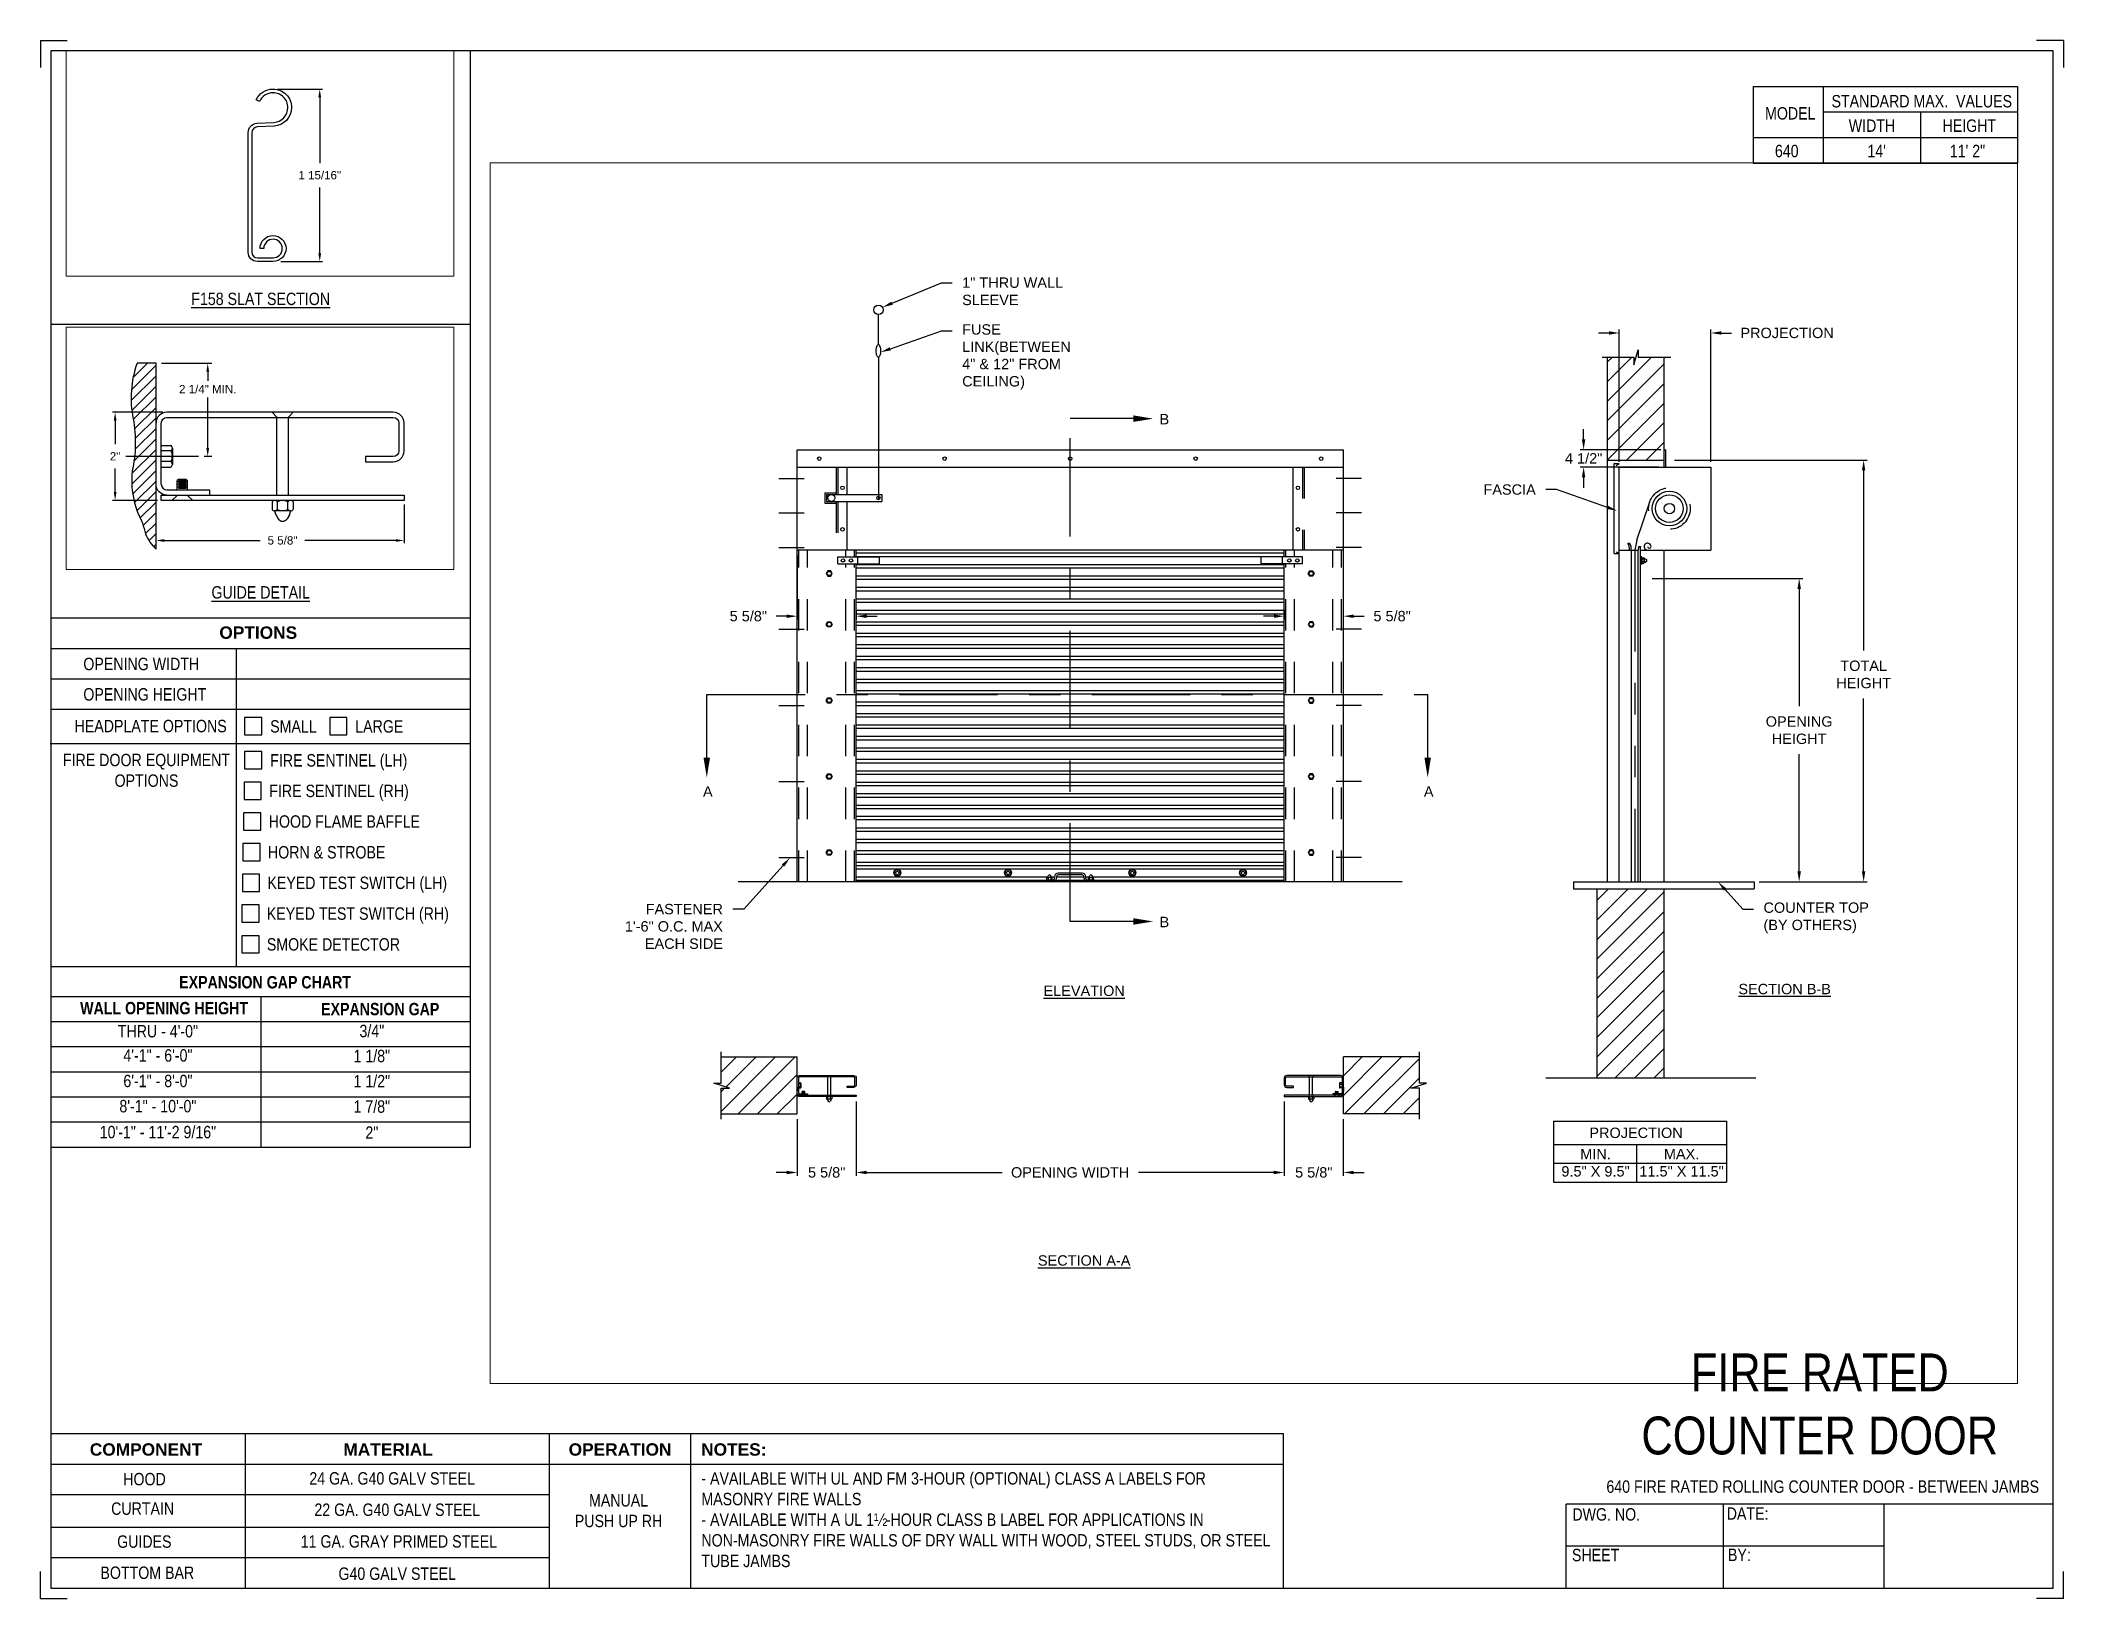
# Paper-space layout '640 PUSH UP RH' of a CAD drawing. Header units: inches. Extents: x 0.1 to 10.9, y 0.1 to 8.4.
# The model-space entities are those that its viewports show. They can reach past a viewport. Long polylines and large blocks are cut down to what shows.
import ezdxf
from ezdxf import colors
from ezdxf.entities.mleader import LeaderData, LeaderLine
from ezdxf.enums import TextEntityAlignment as Align
from ezdxf.math import Vec2, Vec3

# ---------------------------------------------------------------- set-up
doc = ezdxf.new("R2010")
doc.units = ezdxf.units.IN
doc.header["$LTSCALE"] = 0.25
doc.header["$MEASUREMENT"] = 0
for name, pattern in [('CENTER', [2, 1.25, -0.25, 0.25, -0.25]), ('CENTER2', [1.125, 0.75, -0.125, 0.125, -0.125]), ('HIDDEN', [0.375, 0.25, -0.125]), ('HIDDEN2', [0.1875, 0.125, -0.0625]), ('PHANTOM', [2.5, 1.25, -0.25, 0.25, -0.25, 0.25, -0.25])]:
    doc.linetypes.add(name, pattern=pattern)
for name, color, linetype in [('ANNOTATIONS', 1, 'Continuous'), ('DETAILS', 4, 'Continuous'), ('PUSH UP OPERATION LH', 7, 'Continuous'), ('PUSH UP OPERATION RH', 7, 'Continuous'), ('SECTION CUTS', 6, 'CENTER'), ('TITLE BLOCK', 7, 'Continuous')]:
    doc.layers.add(name, color=color, linetype=linetype)
doc.styles.add('ARIAL', font='arial.ttf', dxfattribs={"height": 0.09375})
doc.styles.add('CADdetails-DIMENSIONS', font='ARIALN.TTF', dxfattribs={"height": 2.38})
doc.styles.get("Standard").update_dxf_attribs({"font": 'romans.shx'})
doc.dimstyles.new('STANDARD$0', dxfattribs={"dimtxt": 0.09375, "dimasz": 0.09375, "dimexe": 0.03125, "dimexo": 0.046875, "dimgap": 0.09, "dimtad": 0, "dimtih": 1, "dimtoh": 1, "dimdec": 4, "dimzin": 0, "dimdsep": 46, "dimtxsty": 'ARIAL', "dimcen": 0.09, "dimadec": 0, "dimazin": 0, "dimtfac": 1, "dimtdec": 4, "dimtofl": 0, "dimtmove": 0, "dimatfit": 1, "dimfxl": 1, "dimtolj": 1, "dimtzin": 0, "dimarcsym": 0})
pattern_1 = [(45, (46.65864, 1.40923), (-0.08838835, 0.08838835), [])]

psp = doc.layouts.new('640 PUSH UP RH')

# ---------------------------------------------------------------- texts
at = {"layer": 'TITLE BLOCK', "style": 'CADdetails-DIMENSIONS'}
for s, height, p in [('THRU - 4\'-0"', 0.06641, (0.697, 3.059)), ('3/4"', 0.0664, (1.844, 3.06)), ('4\'-1" - 6\'-0"', 0.06641, (0.697, 2.929)), ('1 1/8"', 0.0664, (1.844, 2.926)), ('6\'-1" - 8\'-0"', 0.06641, (0.697, 2.792)), ('1 1/2"', 0.0664, (1.844, 2.791)), ('8\'-1" - 10\'-0"', 0.06641, (0.697, 2.657)), ('1 7/8"', 0.0664, (1.844, 2.655)), ('10\'-1" - 11\'-2 9/16"', 0.06641, (0.697, 2.518)), ('2"', 0.0664, (1.844, 2.515))]:
    psp.add_text(s, height=height, dxfattribs=at).set_placement(p, align=Align.BOTTOM_CENTER)
at = {"layer": 'TITLE BLOCK', "attachment_point": 2, "style": 'CADdetails-DIMENSIONS'}
for s, width, insert, char_height in [('MODEL', 0.28815, (9.45, 8.068), 0.0664), ('STANDARD MAX.  VALUES', 1.75949, (10.155, 8.133), 0.06641), ('WIDTH', 0.42908, (9.888, 8.002), 0.0664), ('HEIGHT', 0.42908, (10.41, 8.002), 0.0664), ('\\pxqc;640', 0.29952, (9.431, 7.866), 0.0664)]:
    psp.add_mtext_dynamic_manual_height_columns(s, width=width, gutter_width=1.363, heights=[0], dxfattribs=dict(at, insert=insert, char_height=char_height))
at = {"layer": 'TITLE BLOCK', "style": 'CADdetails-DIMENSIONS'}
for s, insert, char_height, width, attachment_point in [("14'", (9.913, 7.866), 0.0664, 1.75949, 2), ('11\' 2"', (10.4, 7.866), 0.0664, 1.75949, 2), ('{\\LF158 SLAT SECTION }', (1.248, 7.073), 0.06641, 1.75949, 2), ('{\\LGUIDE DETAIL}', (1.248, 5.499), 0.06641, 1.75949, 2), ('{\\fArial|b1|i0|c0|p34;OPTIONS}', (1.235, 5.283), 0.06641, 1.75949, 2), ('OPENING WIDTH', (0.297, 5.115), 0.06641, 1.30693, 1), ('OPENING HEIGHT', (0.297, 4.952), 0.06641, 1.30693, 1), ('HEADPLATE OPTIONS', (0.25, 4.782), 0.06641, 0.86513, 1), ('SMALL', (1.299, 4.78), 0.0664, 1.23928, 1), ('LARGE', (1.755, 4.78), 0.0664, 1.23928, 1), ('\\pxqc;FIRE DOOR EQUIPMENT\\POPTIONS', (-0.13, 4.6), 0.06641, 1.53133, 1), ('FIRE SENTINEL (LH)', (1.299, 4.598), 0.06641, 1.23928, 1), ('FIRE SENTINEL (RH)', (1.294, 4.434), 0.06641, 1.53035, 1), ('HOOD FLAME BAFFLE', (1.291, 4.27), 0.06641, 1.53035, 1), ('HORN & STROBE', (1.287, 4.105), 0.06641, 1.53035, 1), ('KEYED TEST SWITCH (LH)', (1.284, 3.941), 0.06641, 1.53035, 1), ('KEYED TEST SWITCH (RH)', (1.281, 3.776), 0.06641, 1.53035, 1), ('SMOKE DETECTOR', (1.281, 3.611), 0.06641, 1.53035, 1), ('{\\fArial Narrow|b1|i0|c0|p34;EXPANSION GAP CHART}', (0.811, 3.408), 0.06641, 1.0415, 1), ('{\\fArial Narrow|b1|i0|c0|p34;WALL OPENING HEIGHT}', (0.73, 3.269), 0.06641, 1.02708, 2), ('{\\fArial Narrow|b1|i0|c0|p34;EXPANSION GAP}', (1.572, 3.264), 0.06641, 0.62878, 1), ('\\A1;\\pxqc;FIRE RATED \\PCOUNTER DOOR', (11.368, 1.384), 0.20312, 3.51998, 3), ('{\\fArial|b1|i0|c0|p34;COMPONENT}', (0.633, 0.902), 0.06641, 1.75949, 2), ('{\\fArial|b1|i0|c0|p34;MATERIAL}', (1.931, 0.902), 0.06641, 1.75949, 2), ('{\\fArial|b1|i0|c0|p34;OPERATION}', (3.175, 0.902), 0.06641, 1.75949, 2), ('{\\fArial|b1|i0|c0|p34;NOTES:}', (3.785, 0.902), 0.06641, 1.75949, 2), ('HOOD', (0.625, 0.743), 0.0664, 1.75949, 2), ('24 GA. G40 GALV STEEL', (1.953, 0.747), 0.06641, 1.75949, 2), ('\\pxql,t2;- AVAILABLE WITH UL AND FM 3-HOUR (OPTIONAL) CLASS A LABELS FOR MASONRY FIRE WALLS\\P- AVAILABLE WITH A UL 1½-HOUR CLASS B LABEL FOR APPLICATIONS IN NON-MASONRY FIRE WALLS OF DRY WALL WITH WOOD, STEEL STUDS, OR STEEL TUBE JAMBS', (5.141, 0.747), 0.066406, 3.0597, 2), ('640 FIRE RATED ROLLING COUNTER DOOR - BETWEEN JAMBS', (9.624, 0.703), 0.06641, 2.79915, 2), ('CURTAIN', (0.615, 0.585), 0.0664, 1.75949, 2), ('22 GA. G40 GALV STEEL', (1.98, 0.579), 0.06641, 1.75949, 2), ('\\pxqc;\\PMANUAL PUSH UP RH', (3.167, 0.74), 0.06641, 0.5006, 2), ('DWG. NO.', (8.463, 0.554), 0.0664, 1.75949, 2), ('DATE:', (9.221, 0.558), 0.0664, 1.75949, 2), ('GUIDES', (0.624, 0.408), 0.0664, 1.75949, 2), ('11 GA. GRAY PRIMED STEEL', (1.989, 0.409), 0.06641, 1.75949, 2), ('SHEET', (8.406, 0.336), 0.0664, 1.75949, 2), ('BY:', (9.177, 0.337), 0.0664, 1.75949, 2), ('BOTTOM BAR', (0.64, 0.241), 0.0664, 1.75949, 2), ('G40 GALV STEEL', (1.98, 0.236), 0.06641, 1.75949, 2)]:
    psp.add_mtext(s, dxfattribs=dict(at, insert=insert, char_height=char_height, width=width, attachment_point=attachment_point))

msp = doc.modelspace()

# ---------------------------------------------------------------- texts
at = {"layer": 'ANNOTATIONS', "char_height": 0.09375, "attachment_point": 2, "style": 'ARIAL'}
for s, insert, width in [('{\\LELEVATION}', (204.21863, 257.94019), 3.0834986), ('{\\LSECTION B-B}', (210.55004, 257.95615), 1.3823677), ('{\\LSECTION A-A}', (204.21863, 255.50236), 1.3823677)]:
    msp.add_mtext(s, dxfattribs=dict(at, insert=insert, width=width))
for s, width, insert in [('PROJECTION ', 1.7594917, (209.20674, 256.65624)), ('MIN.\\P9.5" X 9.5" ', 0.6711642, (208.84071, 256.46425)), ('MAX.\\P11.5" X 11.5"', 0.7869326, (209.61836, 256.46425))]:
    msp.add_mtext_dynamic_manual_height_columns(s, width=width, gutter_width=1.36268, heights=[0], dxfattribs=dict(at, insert=insert))
at = {"layer": 'ANNOTATIONS', "insert": (171.58719, 255.91044), "char_height": 0.09375, "attachment_point": 5, "style": 'ARIAL'}
msp.add_mtext('2 1/4" MIN.', dxfattribs=at)
at = {"layer": 'SECTION CUTS', "style": 'ARIAL'}
for s, p in [('B', (204.90032, 263.014)), ('A', (200.773, 259.64837)), ('A', (207.28895, 259.64837)), ('B', (204.90032, 258.46828))]:
    msp.add_text(s, height=0.09375, dxfattribs=at).set_placement(p)

# ---------------------------------------------------------------- blocks, each defined once
blk = doc.blocks.new('*D5')
at = {"layer": 'ANNOTATIONS', "color": 0, "lineweight": -2, "transparency": 16777216}
for p, q in [((173.814, 254.602), (173.814, 254.163)), ((171.001, 254.141), (171.001, 254.226)), ((171.095, 254.195), (172.182, 254.195)), ((173.72, 254.195), (172.688, 254.195))]:
    blk.add_line(p, q, dxfattribs=at)
at = {"layer": 'ANNOTATIONS', "color": 0, "transparency": 16777216}
for points in [[(171.095, 254.21), (171.095, 254.179), (171.001, 254.195)], [(173.72, 254.21), (173.72, 254.179), (173.814, 254.195)]]:
    blk.add_solid(points, dxfattribs=at)
at = {"layer": 'defpoints', "color": 0, "transparency": 16777216}
for p in [(173.814, 254.649), (173.814, 254.195), (171.001, 254.095)]:
    blk.add_point(p, dxfattribs=at)
at = {"layer": 'ANNOTATIONS', "color": 0, "transparency": 16777216, "insert": (172.435, 254.195), "char_height": 0.0938, "attachment_point": 5, "style": 'ARIAL'}
blk.add_mtext('\\A1;5 5/8"', dxfattribs=at)
blk = doc.blocks.new('*D6')
at = {"layer": 'ANNOTATIONS', "color": 0, "lineweight": -2, "transparency": 16777216}
for p, q in [((171.077, 255.649), (170.506, 255.649)), ((170.537, 255.555), (170.537, 255.286)), ((170.537, 254.743), (170.537, 255.012)), ((171.017, 254.649), (170.506, 254.649))]:
    blk.add_line(p, q, dxfattribs=at)
at = {"layer": 'ANNOTATIONS', "color": 0, "transparency": 16777216}
for points in [[(170.522, 255.555), (170.553, 255.555), (170.537, 255.649)], [(170.522, 254.743), (170.553, 254.743), (170.537, 254.649)]]:
    blk.add_solid(points, dxfattribs=at)
at = {"layer": 'defpoints', "color": 0, "transparency": 16777216}
for p in [(170.537, 255.649), (171.124, 255.649), (171.064, 254.649)]:
    blk.add_point(p, dxfattribs=at)
at = {"layer": 'ANNOTATIONS', "color": 0, "transparency": 16777216, "insert": (170.537, 255.149), "char_height": 0.0938, "attachment_point": 5, "style": 'ARIAL'}
blk.add_mtext('\\A1;2"', dxfattribs=at)
blk = doc.blocks.new('*D25')
at = {"layer": 'ANNOTATIONS', "color": 0, "lineweight": -2, "transparency": 16777216}
for p, q in [((201.624, 261.829), (201.624, 261.249)), ((202.158, 261.338), (202.158, 261.249)), ((201.53, 261.28), (201.436, 261.28)), ((202.252, 261.28), (202.346, 261.28))]:
    blk.add_line(p, q, dxfattribs=at)
at = {"layer": 'ANNOTATIONS', "color": 0, "transparency": 16777216}
for points in [[(201.53, 261.295), (201.53, 261.264), (201.624, 261.28)], [(202.252, 261.295), (202.252, 261.264), (202.158, 261.28)]]:
    blk.add_solid(points, dxfattribs=at)
at = {"layer": 'defpoints', "color": 0, "transparency": 16777216}
for p in [(201.624, 261.876), (202.158, 261.385), (201.624, 261.28)]:
    blk.add_point(p, dxfattribs=at)
at = {"layer": 'ANNOTATIONS', "color": 0, "transparency": 16777216, "insert": (201.183, 261.28), "char_height": 0.0938, "attachment_point": 5, "style": 'ARIAL'}
blk.add_mtext('\\A1;5 5/8"', dxfattribs=at)
blk = doc.blocks.new('*D26')
at = {"layer": 'ANNOTATIONS', "color": 0, "lineweight": -2, "transparency": 16777216}
for p, q in [((206.561, 261.831), (206.561, 261.249)), ((206.026, 261.338), (206.026, 261.249)), ((205.933, 261.28), (205.839, 261.28)), ((206.655, 261.28), (206.749, 261.28))]:
    blk.add_line(p, q, dxfattribs=at)
at = {"layer": 'ANNOTATIONS', "color": 0, "transparency": 16777216}
for points in [[(205.933, 261.295), (205.933, 261.264), (206.026, 261.28)], [(206.655, 261.295), (206.655, 261.264), (206.561, 261.28)]]:
    blk.add_solid(points, dxfattribs=at)
at = {"layer": 'defpoints', "color": 0, "transparency": 16777216}
for p in [(206.561, 261.878), (206.026, 261.385), (206.561, 261.28)]:
    blk.add_point(p, dxfattribs=at)
at = {"layer": 'ANNOTATIONS', "color": 0, "transparency": 16777216, "insert": (207.002, 261.28), "char_height": 0.0938, "attachment_point": 5, "style": 'ARIAL'}
blk.add_mtext('\\A1;5 5/8"', dxfattribs=at)
blk = doc.blocks.new('*D18')
at = {"layer": 'ANNOTATIONS', "color": 0, "lineweight": -2, "transparency": 16777216}
for p, q in [((209.055, 262.675), (209.055, 263.872)), ((209.883, 262.675), (209.883, 263.872)), ((208.961, 263.84), (208.867, 263.84)), ((209.977, 263.84), (210.071, 263.84))]:
    blk.add_line(p, q, dxfattribs=at)
at = {"layer": 'ANNOTATIONS', "color": 0, "transparency": 16777216}
for points in [[(208.961, 263.856), (208.961, 263.825), (209.055, 263.84)], [(209.977, 263.856), (209.977, 263.825), (209.883, 263.84)]]:
    blk.add_solid(points, dxfattribs=at)
at = {"layer": 'defpoints', "color": 0, "transparency": 16777216}
for p in [(209.883, 263.84), (209.055, 262.628), (209.883, 262.628)]:
    blk.add_point(p, dxfattribs=at)
at = {"layer": 'ANNOTATIONS', "color": 0, "transparency": 16777216, "insert": (210.572, 263.84), "char_height": 0.09375, "width": 0.03196, "attachment_point": 5, "style": 'ARIAL'}
blk.add_mtext('\\A1;PROJECTION', dxfattribs=at)
blk = doc.blocks.new('*D19')
at = {"layer": 'ANNOTATIONS', "color": 0, "lineweight": -2, "transparency": 16777216}
for p, q in [((208.733, 262.878), (208.733, 262.972)), ((209.43, 262.784), (208.702, 262.784)), ((209.414, 262.628), (208.702, 262.628)), ((208.733, 262.534), (208.733, 262.44))]:
    blk.add_line(p, q, dxfattribs=at)
at = {"layer": 'ANNOTATIONS', "color": 0, "transparency": 16777216}
for points in [[(208.717, 262.878), (208.748, 262.878), (208.733, 262.784)], [(208.717, 262.534), (208.748, 262.534), (208.733, 262.628)]]:
    blk.add_solid(points, dxfattribs=at)
at = {"layer": 'defpoints', "color": 0, "transparency": 16777216}
for p in [(208.733, 262.784), (209.477, 262.784), (209.461, 262.628)]:
    blk.add_point(p, dxfattribs=at)
at = {"layer": 'ANNOTATIONS', "color": 0, "transparency": 16777216, "insert": (208.733, 262.706), "char_height": 0.0938, "attachment_point": 5, "style": 'ARIAL'}
blk.add_mtext('\\A1;4 1/2"', dxfattribs=at)
blk = doc.blocks.new('*D23')
at = {"layer": 'ANNOTATIONS', "color": 0, "lineweight": -2, "transparency": 16777216}
for p, q in [((202.158, 256.891), (202.158, 256.219)), ((201.624, 256.734), (201.624, 256.219)), ((201.53, 256.251), (201.436, 256.251)), ((202.252, 256.251), (202.346, 256.251))]:
    blk.add_line(p, q, dxfattribs=at)
at = {"layer": 'ANNOTATIONS', "color": 0, "transparency": 16777216}
for points in [[(201.53, 256.266), (201.53, 256.235), (201.624, 256.251)], [(202.252, 256.266), (202.252, 256.235), (202.158, 256.251)]]:
    blk.add_solid(points, dxfattribs=at)
at = {"layer": 'defpoints', "color": 0, "transparency": 16777216}
for p in [(202.158, 256.938), (201.624, 256.78), (202.158, 256.251)]:
    blk.add_point(p, dxfattribs=at)
at = {"layer": 'ANNOTATIONS', "color": 0, "transparency": 16777216, "insert": (201.891, 256.251), "char_height": 0.0938, "attachment_point": 5, "style": 'ARIAL'}
blk.add_mtext('\\A1;5 5/8"', dxfattribs=at)
blk = doc.blocks.new('*D24')
at = {"layer": 'ANNOTATIONS', "color": 0, "lineweight": -2, "transparency": 16777216}
for p, q in [((206.026, 256.891), (206.026, 256.219)), ((206.561, 256.734), (206.561, 256.219)), ((205.933, 256.251), (205.839, 256.251)), ((206.655, 256.251), (206.749, 256.251))]:
    blk.add_line(p, q, dxfattribs=at)
at = {"layer": 'ANNOTATIONS', "color": 0, "transparency": 16777216}
for points in [[(205.933, 256.266), (205.933, 256.235), (206.026, 256.251)], [(206.655, 256.266), (206.655, 256.235), (206.561, 256.251)]]:
    blk.add_solid(points, dxfattribs=at)
at = {"layer": 'defpoints', "color": 0, "transparency": 16777216}
for p in [(206.026, 256.938), (206.561, 256.78), (206.026, 256.251)]:
    blk.add_point(p, dxfattribs=at)
at = {"layer": 'ANNOTATIONS', "color": 0, "transparency": 16777216, "insert": (206.294, 256.251), "char_height": 0.0938, "attachment_point": 5, "style": 'ARIAL'}
blk.add_mtext('\\A1;5 5/8"', dxfattribs=at)
blk = doc.blocks.new('*D21')
at = {"layer": 'ANNOTATIONS', "color": 0, "lineweight": -2, "transparency": 16777216}
for p, q in [((209.352, 261.621), (210.713, 261.621)), ((210.681, 261.527), (210.681, 260.467)), ((210.681, 258.972), (210.681, 260.032)), ((210.32, 258.878), (210.713, 258.878))]:
    blk.add_line(p, q, dxfattribs=at)
at = {"layer": 'ANNOTATIONS', "color": 0, "transparency": 16777216}
for points in [[(210.666, 261.527), (210.697, 261.527), (210.681, 261.621)], [(210.666, 258.972), (210.697, 258.972), (210.681, 258.878)]]:
    blk.add_solid(points, dxfattribs=at)
at = {"layer": 'defpoints', "color": 0, "transparency": 16777216}
for p in [(209.305, 261.621), (210.681, 261.621), (210.274, 258.878)]:
    blk.add_point(p, dxfattribs=at)
at = {"layer": 'ANNOTATIONS', "color": 0, "transparency": 16777216, "insert": (210.681, 260.249), "char_height": 0.09375, "attachment_point": 5, "style": 'ARIAL'}
blk.add_mtext('\\A1;OPENING \\PHEIGHT', dxfattribs=at)
blk = doc.blocks.new('*D22')
at = {"layer": 'ANNOTATIONS', "color": 0, "lineweight": -2, "transparency": 16777216}
for p, q in [((209.555, 262.69), (211.295, 262.69)), ((211.264, 262.597), (211.264, 260.97)), ((211.264, 258.972), (211.264, 260.535)), ((210.32, 258.878), (211.295, 258.878))]:
    blk.add_line(p, q, dxfattribs=at)
at = {"layer": 'ANNOTATIONS', "color": 0, "transparency": 16777216}
for points in [[(211.248, 262.597), (211.279, 262.597), (211.264, 262.69)], [(211.248, 258.972), (211.279, 258.972), (211.264, 258.878)]]:
    blk.add_solid(points, dxfattribs=at)
at = {"layer": 'defpoints', "color": 0, "transparency": 16777216}
for p in [(209.508, 262.69), (210.274, 258.878), (211.264, 258.878)]:
    blk.add_point(p, dxfattribs=at)
at = {"layer": 'ANNOTATIONS', "color": 0, "transparency": 16777216, "insert": (211.264, 260.753), "char_height": 0.0938, "attachment_point": 5, "style": 'ARIAL'}
blk.add_mtext('\\A1;TOTAL\\PHEIGHT', dxfattribs=at)
blk = doc.blocks.new('*D20')
at = {"layer": 'ANNOTATIONS', "color": 0, "lineweight": -2, "transparency": 16777216}
for p, q in [((202.158, 256.844), (202.158, 256.219)), ((206.026, 256.844), (206.026, 256.219)), ((202.252, 256.251), (203.476, 256.251)), ((205.933, 256.251), (204.709, 256.251))]:
    blk.add_line(p, q, dxfattribs=at)
at = {"layer": 'ANNOTATIONS', "color": 0, "transparency": 16777216}
for points in [[(202.252, 256.266), (202.252, 256.235), (202.158, 256.251)], [(205.933, 256.266), (205.933, 256.235), (206.026, 256.251)]]:
    blk.add_solid(points, dxfattribs=at)
at = {"layer": 'defpoints', "color": 0, "transparency": 16777216}
for p in [(202.158, 256.891), (206.026, 256.891), (206.026, 256.251)]:
    blk.add_point(p, dxfattribs=at)
at = {"layer": 'ANNOTATIONS', "color": 0, "transparency": 16777216, "insert": (204.092, 256.251), "char_height": 0.09375, "attachment_point": 5, "style": 'ARIAL'}
blk.add_mtext('\\A1;OPENING WIDTH', dxfattribs=at)
blk = doc.blocks.new('*D75')
at = {"layer": 'ANNOTATIONS', "color": 0, "lineweight": -2, "transparency": 16777216}
for p, q in [((172.374, 259.246), (172.888, 259.246)), ((172.857, 259.152), (172.857, 258.407)), ((172.857, 257.385), (172.857, 258.13)), ((172.417, 257.291), (172.888, 257.291))]:
    blk.add_line(p, q, dxfattribs=at)
at = {"layer": 'ANNOTATIONS', "color": 0, "transparency": 16777216}
for points in [[(172.841, 259.152), (172.873, 259.152), (172.857, 259.246)], [(172.841, 257.385), (172.873, 257.385), (172.857, 257.291)]]:
    blk.add_solid(points, dxfattribs=at)
at = {"layer": 'defpoints', "color": 0, "transparency": 16777216}
for p in [(172.328, 259.246), (172.37, 257.291), (172.857, 257.291)]:
    blk.add_point(p, dxfattribs=at)
at = {"layer": 'ANNOTATIONS', "color": 0, "transparency": 16777216, "insert": (172.857, 258.269), "char_height": 0.09375, "attachment_point": 5, "style": 'ARIAL'}
blk.add_mtext('\\A1;1 15/16"', dxfattribs=at)

# ---------------------------------------------------------------- dimensions: what is measured, and where the dimension line sits
at = {"layer": 'ANNOTATIONS'}
for base, p1, p2, text, picture, middle in [((209.88323, 263.84038), (209.0548, 262.62778), (209.88323, 262.62778), 'PROJECTION', '*D18', (210.57234, 263.84038)), ((173.81356, 254.19458), (171.00106, 254.09458), (173.81356, 254.64918), '5 5/8"', '*D5', (172.43461, 254.19458))]:
    dim = msp.add_linear_dim(base=base, p1=p1, p2=p2, text=text, dimstyle='STANDARD$0', dxfattribs=at)
    dim.commit()
    dim.dimension.update_dxf_attribs({"geometry": picture, "text_midpoint": middle, "dimtype": 160})
for base, p1, p2, angle, text, picture, middle in [((208.73284, 262.78403), (209.46105, 262.62778), (209.47667, 262.78403), 90, '4 1/2"', '*D19', (208.73284, 262.7059)), ((211.26361, 258.87778), (209.50792, 262.69028), (210.27355, 258.87778), 90, 'TOTAL\\PHEIGHT', '*D22', (211.26361, 260.75278)), ((201.62355, 261.27985), (202.1582, 261.38459), (201.62355, 261.87578), 180, '5 5/8"', '*D25', (201.18294, 261.27985)), ((206.56105, 261.27985), (206.02639, 261.38476), (206.56105, 261.87778), 180, '5 5/8"', '*D26', (207.00165, 261.27985)), ((172.85708, 257.29138), (172.32751, 259.24619), (172.36968, 257.29138), 90, '1 15/16"', '*D75', (172.85708, 258.26879)), ((170.53744, 255.64918), (171.06356, 254.64918), (171.12356, 255.64918), 90, '2"', '*D6', (170.53744, 255.14918))]:
    dim = msp.add_linear_dim(base=base, p1=p1, p2=p2, angle=angle, text=text, dimstyle='STANDARD$0', dxfattribs=at)
    dim.commit()
    dim.dimension.update_dxf_attribs({"geometry": picture, "text_midpoint": middle, "dimtype": 160})
dim = msp.add_linear_dim(base=(210.68149, 261.62058), p1=(210.27355, 258.87778), p2=(209.30511, 261.62058), angle=90, text='OPENING \\PHEIGHT', dimstyle='STANDARD$0', dxfattribs=at)
dim.commit()
dim.dimension.update_dxf_attribs({"geometry": '*D21', "text_midpoint": (210.68149, 260.24918)})
for base, p1, p2, text, picture, middle in [((202.1582, 256.25074), (201.62355, 256.78041), (202.1582, 256.9377), '5 5/8"', '*D23', (201.89088, 256.25074)), ((206.02639, 256.25074), (206.56105, 256.78041), (206.02639, 256.9377), '5 5/8"', '*D24', (206.29372, 256.25074)), ((206.02639, 256.25074), (202.1582, 256.89083), (206.02639, 256.89083), 'OPENING WIDTH', '*D20', (204.0923, 256.25074))]:
    dim = msp.add_linear_dim(base=base, p1=p1, p2=p2, text=text, dimstyle='STANDARD$0', dxfattribs=at)
    dim.commit()
    dim.dimension.update_dxf_attribs({"geometry": picture, "text_midpoint": middle})

# ---------------------------------------------------------------- hatches: boundary and pattern name
at = {"layer": 'DETAILS', "linetype": 'Continuous'}
h = msp.add_hatch(dxfattribs=at)
h.set_pattern_fill('ANSI31', color=256, scale=0.675, angle=270, style=0)
h.set_pattern_definition([(225, (188.65138, 248.05802), (-0.05966213, 0.05966213), [])])
h.paths.add_polyline_path([(170.79651, 254.50548, -0.05425301), (170.88297, 254.26996, 0.10706088), (171.00106, 254.09458), (171.00106, 256.20378), (170.78609, 256.20378, 0.13560133), (170.74187, 255.57597, -0.10042856), (170.73069, 254.98348, 0.12093146)])
at = {"layer": 'PUSH UP OPERATION LH'}
h = msp.add_hatch(dxfattribs=at)
h.set_pattern_fill('ANSI31', color=256, style=0)
h.set_pattern_definition([(45, (21.99535, 1.40923), (-0.08838835, 0.08838835), [])])
h.paths.add_polyline_path([(176.96026, 257.29603), (176.27276, 257.29603), (176.27276, 257.05883), (176.20865, 257.05883), (176.35072, 257.01193), (176.27276, 257.01193), (176.27276, 256.78041), (176.96026, 256.78041)])
h.paths.add_polyline_path([(182.58526, 257.01193), (182.50729, 257.01193), (182.64936, 257.05883), (182.58526, 257.05883), (182.58526, 257.29603), (181.89776, 257.29603), (181.89776, 256.78041), (182.58526, 256.78041)])
h.paths.add_polyline_path([(193.23756, 257.2216), (193.93506, 257.2216), (193.93506, 257.4148), (193.23756, 257.4148)], flags=9)
h.paths.add_polyline_path([(202.25173, 264.23509), (202.38596, 264.23509), (202.38596, 264.37571), (202.25173, 264.37571)], flags=9)
h.paths.add_polyline_path([(204.64016, 260.86946), (204.77478, 260.86946), (204.77478, 261.01009), (204.64016, 261.01009)], flags=9)
h.paths.add_polyline_path([(198.12421, 260.86946), (198.25882, 260.86946), (198.25882, 261.01009), (198.12421, 261.01009)], flags=9)
h.paths.add_polyline_path([(202.25173, 259.68936), (202.38596, 259.68936), (202.38596, 259.82999), (202.25173, 259.82999)], flags=9)
h.paths.add_polyline_path([(201.1058, 256.76499), (201.98971, 256.76499), (201.98971, 256.95818), (201.1058, 256.95818)], flags=9)
h.paths.add_polyline_path([(201.1599, 259.20281), (201.94187, 259.20281), (201.94187, 259.396), (201.1599, 259.396)], flags=9)
h.paths.add_polyline_path([(207.44079, 259.21878), (208.32451, 259.21878), (208.32451, 259.41197), (207.44079, 259.41197)], flags=9)
at = {"layer": 'PUSH UP OPERATION RH'}
h = msp.add_hatch(dxfattribs=at)
h.set_pattern_fill('ANSI31', color=256, style=0)
h.set_pattern_definition(pattern_1)
h.paths.add_polyline_path([(201.62355, 257.29603), (200.93605, 257.29603), (200.93605, 257.05883), (200.87194, 257.05883), (201.01401, 257.01193), (200.93605, 257.01193), (200.93605, 256.78041), (201.62355, 256.78041)])
h.paths.add_polyline_path([(207.24855, 257.01193), (207.17058, 257.01193), (207.31265, 257.05883), (207.24855, 257.05883), (207.24855, 257.29603), (206.56105, 257.29603), (206.56105, 256.78041), (207.24855, 256.78041)])
h.paths.add_polyline_path([(217.90085, 257.2216), (218.59835, 257.2216), (218.59835, 257.4148), (217.90085, 257.4148)], flags=9)
h.paths.add_polyline_path([(226.91502, 264.23509), (227.04925, 264.23509), (227.04925, 264.37571), (226.91502, 264.37571)], flags=9)
h.paths.add_polyline_path([(229.30345, 260.86946), (229.43807, 260.86946), (229.43807, 261.01009), (229.30345, 261.01009)], flags=9)
h.paths.add_polyline_path([(222.7875, 260.86946), (222.92211, 260.86946), (222.92211, 261.01009), (222.7875, 261.01009)], flags=9)
h.paths.add_polyline_path([(226.91502, 259.68936), (227.04925, 259.68936), (227.04925, 259.82999), (226.91502, 259.82999)], flags=9)
h.paths.add_polyline_path([(225.76909, 256.76499), (226.653, 256.76499), (226.653, 256.95818), (225.76909, 256.95818)], flags=9)
h.paths.add_polyline_path([(225.82319, 259.20281), (226.60516, 259.20281), (226.60516, 259.396), (225.82319, 259.396)], flags=9)
h.paths.add_polyline_path([(232.10408, 259.21878), (232.9878, 259.21878), (232.9878, 259.41197), (232.10408, 259.41197)], flags=9)
at = {"layer": 'PUSH UP OPERATION RH', "linetype": 'Continuous'}
h = msp.add_hatch(dxfattribs=at)
h.set_pattern_fill('ANSI31', color=256, style=0)
h.set_pattern_definition(pattern_1)
h.paths.add_polyline_path([(209.46105, 263.6223), (209.22455, 263.6223), (209.22455, 263.68696), (209.18614, 263.5536), (209.18614, 263.6223), (208.94542, 263.6223), (208.94542, 262.69028), (209.46105, 262.69028)])
h = msp.add_hatch(dxfattribs=at)
h.set_pattern_fill('ANSI31', color=256, style=0)
h.set_pattern_definition(pattern_1)
h.paths.add_polyline_path([(209.46105, 258.81378), (208.85167, 258.81378), (208.85167, 257.1067), (209.46105, 257.1067)])

# ---------------------------------------------------------------- linework, layer by layer
at = {"layer": 'ANNOTATIONS'}
for p, q in [((202.1582, 256.89083), (202.1582, 256.21949)), ((206.02639, 256.89083), (206.02639, 256.21949)), ((208.46053, 256.71567), (208.46053, 256.1643)), ((208.46053, 256.71567), (210.02564, 256.71567)), ((210.02564, 256.71567), (210.02564, 256.1643)), ((208.46053, 256.5042), (210.02564, 256.5042)), ((209.2109, 256.5042), (209.2109, 256.1643)), ((208.46053, 256.33425), (210.02564, 256.33425)), ((171.58719, 256.11003), (171.58719, 256.00419)), ((208.46053, 256.1643), (210.02564, 256.1643))]:
    msp.add_line(p, q, dxfattribs=at)
at = {"layer": 'ANNOTATIONS', "linetype": 'Continuous'}
for p, q in [((171.06356, 256.20378), (171.63406, 256.20378)), ((171.58719, 255.24293), (171.58719, 255.81669)), ((171.54686, 255.14918), (171.63406, 255.14918))]:
    msp.add_line(p, q, dxfattribs=at)
at = {"layer": 'ANNOTATIONS', "linetype": 'CENTER', "ltscale": 0.8}
msp.add_line((170.65962, 255.14918), (171.48436, 255.14918), dxfattribs=at)
at = {"layer": 'ANNOTATIONS'}
for points in [[(171.57156, 256.11003), (171.60281, 256.11003), (171.58719, 256.20378)], [(202.25195, 256.26636), (202.25195, 256.23511), (202.1582, 256.25074)], [(205.93264, 256.26636), (205.93264, 256.23511), (206.02639, 256.25074)]]:
    msp.add_solid(points, dxfattribs=at)
at = {"layer": 'ANNOTATIONS', "linetype": 'Continuous'}
msp.add_solid([(171.57156, 255.24293), (171.60281, 255.24293), (171.58719, 255.14918)], dxfattribs=at)
at = {"layer": 'DETAILS'}
for p, q in [((172.32674, 259.24619), (172.3275, 259.24619)), ((172.32674, 259.20419), (172.3275, 259.20419)), ((171.00106, 254.09458), (171.00106, 256.20378)), ((172.36952, 254.70918), (172.36952, 255.59215)), ((172.50316, 254.70918), (172.50316, 255.59215)), ((171.25413, 254.88799), (171.23928, 254.87314)), ((171.23928, 254.76918), (171.23928, 254.87314)), ((171.3581, 254.85829), (171.23928, 254.85829)), ((171.3581, 254.82859), (171.23928, 254.82859)), ((171.3581, 254.79888), (171.23928, 254.79888)), ((171.34324, 254.88799), (171.25413, 254.88799)), ((171.34324, 254.87314), (171.25413, 254.87314)), ((171.34324, 254.84344), (171.25413, 254.84344)), ((171.34324, 254.81374), (171.25413, 254.81374)), ((171.34324, 254.78403), (171.25413, 254.78403)), ((171.34324, 254.88799), (171.3581, 254.87314)), ((171.3581, 254.76918), (171.3581, 254.87314)), ((171.6081, 254.76918), (171.6081, 254.70918))]:
    msp.add_line(p, q, dxfattribs=at)
at = {"layer": 'DETAILS', "linetype": 'Continuous'}
for p, q in [((171.00106, 256.20378), (170.78609, 256.20378)), ((171.06106, 255.27236), (171.16914, 255.27236)), ((171.16899, 255.20986), (171.06106, 255.20986)), ((171.18672, 255.24115), (171.18672, 255.05721)), ((171.16899, 255.08851), (171.06106, 255.08851)), ((171.06106, 255.02601), (171.16914, 255.02601)), ((172.31753, 254.6341), (172.31753, 254.54645)), ((172.37694, 254.54659), (172.37694, 254.63276)), ((172.49575, 254.54852), (172.49575, 254.63357)), ((172.55516, 254.63216), (172.55516, 254.55057)), ((172.52613, 254.53041), (172.34309, 254.52993)), ((172.35747, 254.4892), (172.38521, 254.44103)), ((172.51376, 254.48655), (172.48744, 254.44097))]:
    msp.add_line(p, q, dxfattribs=at)
at = {"layer": 'DETAILS', "linetype": 'HIDDEN'}
for p, q in [((172.36952, 255.59215), (172.31753, 255.64918)), ((172.50316, 255.59215), (172.55516, 255.64918)), ((171.23928, 254.70621), (171.17988, 254.64918)), ((171.3581, 254.70621), (171.4175, 254.64918))]:
    msp.add_line(p, q, dxfattribs=at)
at = {"layer": 'DETAILS'}
msp.add_lwpolyline([(172.53751, 259.03619, -0.39895955), (172.3385, 258.82648), (172.14625, 258.81641, 0.39895955), (172.0875, 258.75449), (172.0875, 257.39538, 0.41421356), (172.1495, 257.33338), (172.3275, 257.33338, 2.41421356), (172.2225, 257.43838), (172.1805, 257.43838, -2.41421356), (172.3275, 257.29138), (172.1495, 257.29138, -0.41421356), (172.0455, 257.39538), (172.0455, 258.75449, -0.39895955), (172.14406, 258.85835), (172.3363, 258.86842, 0.39895955), (172.49551, 259.03619, 0.41491795), (172.32711, 259.20419, 0.29455643), (172.17432, 259.10615), (172.174, 259.10546), (172.13579, 259.12288), (172.1361, 259.12357, -0.29428604), (172.32714, 259.24619, -0.41473176)], format="xyb", close=True, dxfattribs=at)
at = {"layer": 'DETAILS', "linetype": 'Continuous'}
msp.add_lwpolyline([(170.78609, 256.20378, 0.13560133), (170.74187, 255.57597, -0.10042856), (170.73069, 254.98348, 0.12093146), (170.79651, 254.50548, -0.05425301), (170.88297, 254.26996, 0.10706088), (171.00106, 254.09458, 12.42229362), (171.00106, 254.09458, 0.16205101)], format="xyb", dxfattribs=at)
at = {"layer": 'DETAILS'}
for points in [[(171.06106, 254.83418), (171.06106, 255.52668, -0.41421356), (171.12356, 255.58918), (173.69106, 255.58918, -0.41421356), (173.75356, 255.52668), (173.75356, 255.20918, -0.41421356), (173.69106, 255.14668), (173.37606, 255.14668), (173.37606, 255.08668), (173.69106, 255.08668, 0.41421356), (173.81356, 255.20918), (173.81356, 255.52668, 0.41421356), (173.69106, 255.64918), (171.12356, 255.64918, 0.41421356), (171.00106, 255.52668)], [(171.12356, 254.70918, -0.41421356), (171.00106, 254.83168)], [(171.06106, 254.83168, 0.41421356), (171.12356, 254.76918), (171.6081, 254.76918)]]:
    msp.add_lwpolyline(points, format="xyb", dxfattribs=at)
msp.add_lwpolyline([(171.06106, 254.70918), (173.81356, 254.70918), (173.81356, 254.64918), (171.06106, 254.64918)], close=True, dxfattribs=at)
at = {"layer": 'DETAILS', "linetype": 'Continuous'}
for centre, radius, start, end in [((171.15024, 255.24115), 0.03648, 300.936092, 58.793169), ((171.07403, 255.14918), 0.11269, 327.424664, 32.575336), ((171.15024, 255.05721), 0.03648, 301.206831, 59.063908), ((172.34678, 254.61328), 0.0359, 32.850833, 144.558993), ((172.34678, 254.56367), 0.03394, 210.490233, 332.691871), ((172.43634, 254.53068), 0.11881, 60, 120), ((172.43634, 254.64949), 0.11881, 240, 300), ((172.52499, 254.61393), 0.03525, 31.141954, 146.052996), ((172.52499, 254.56302), 0.03264, 206.373308, 337.572004), ((172.43634, 254.53068), 0.08911, 180.603848, 207.736938), ((172.43634, 254.47127), 0.05941, 210.599928, 329.335393), ((172.43634, 254.53068), 0.08911, 330.31878, 359.815958)]:
    msp.add_arc(centre, radius, start, end, dxfattribs=at)
at = {"layer": 'DETAILS', "linetype": 'ByBlock'}
msp.add_point((171.00106, 254.64918), dxfattribs=at)
at = {"layer": 'PUSH UP OPERATION RH', "linetype": 'Continuous'}
for p, q in [((202.35897, 263.73546), (202.35897, 264.00622)), ((209.18614, 263.5536), (209.22455, 263.68696)), ((209.22455, 263.68696), (209.22455, 263.6223)), ((202.35897, 263.62096), (202.35897, 262.33318)), ((208.89903, 263.6223), (209.18614, 263.6223)), ((208.94542, 263.6223), (208.94542, 258.87778)), ((209.18614, 263.6223), (209.18614, 263.5536)), ((209.22455, 263.6223), (209.51974, 263.6223)), ((209.46105, 262.62778), (209.46105, 263.6223)), ((201.62355, 258.87778), (201.62355, 262.78403)), ((201.62355, 262.78403), (206.56105, 262.78403)), ((206.56105, 258.87778), (206.56105, 262.78403)), ((209.46105, 262.78403), (209.47667, 262.78403)), ((209.47667, 262.62778), (209.47667, 262.78403)), ((201.62355, 262.62778), (206.56105, 262.62778)), ((202.07617, 262.38005), (202.07617, 262.62778)), ((206.10842, 261.87778), (206.10842, 262.62778)), ((208.94542, 262.69028), (209.46105, 262.69028)), ((209.00821, 261.84653), (209.00821, 262.65903)), ((209.00821, 262.65903), (209.0548, 262.65903)), ((209.02786, 262.64348), (209.0548, 262.65903)), ((209.0548, 258.87778), (209.0548, 262.62778)), ((209.0548, 262.62778), (209.88323, 262.62778)), ((209.88323, 262.62778), (209.88323, 261.87778)), ((201.87367, 262.39568), (201.87367, 262.30193)), ((201.87367, 262.39568), (201.97656, 262.39568)), ((201.87367, 262.30193), (201.97656, 262.30193)), ((201.8893, 262.38005), (202.39022, 262.38005)), ((201.8893, 262.38005), (201.8893, 262.31755)), ((201.8893, 262.31755), (202.39022, 262.31755)), ((202.07617, 261.87778), (202.07617, 262.31755)), ((202.39022, 262.38005), (202.39022, 262.31755)), ((209.21505, 261.96686), (209.33039, 262.31218)), ((206.56105, 261.87778), (201.62355, 261.87778)), ((202.1582, 261.81528), (202.1582, 261.87778)), ((206.02639, 261.81528), (206.02639, 261.87778)), ((209.02786, 261.86208), (209.0548, 261.84653)), ((209.0548, 261.87778), (209.22698, 261.87778)), ((209.13323, 261.94028), (209.14886, 261.94028)), ((209.16448, 258.87778), (209.16448, 261.87778)), ((209.22698, 258.87778), (209.22698, 261.87778)), ((209.23095, 261.90903), (209.24657, 261.90903)), ((209.24261, 261.87778), (209.24261, 258.87778)), ((209.24261, 261.87778), (209.88323, 261.87778)), ((209.46105, 258.87778), (209.46105, 261.87778)), ((201.99219, 261.81528), (202.36719, 261.81528)), ((201.99219, 261.75278), (201.99219, 261.81528)), ((201.99219, 261.75278), (202.36719, 261.75278)), ((202.1582, 261.85158), (206.02639, 261.85158)), ((202.1582, 261.82033), (206.02639, 261.82033)), ((202.1582, 258.87778), (202.1582, 261.75278)), ((202.1582, 261.74797), (206.02639, 261.74797)), ((202.1582, 261.71672), (206.02639, 261.71672)), ((202.17383, 261.75278), (202.17383, 261.81528)), ((202.36719, 261.75278), (202.36719, 261.81528)), ((205.8174, 261.75278), (205.8174, 261.81528)), ((206.1924, 261.81528), (205.8174, 261.81528)), ((206.1924, 261.75278), (205.8174, 261.75278)), ((206.01076, 261.75278), (206.01076, 261.81528)), ((206.02639, 258.87778), (206.02639, 261.75278)), ((206.1924, 261.75278), (206.1924, 261.81528)), ((209.00821, 261.84653), (209.0548, 261.84653)), ((209.25823, 261.81528), (209.24261, 261.81528)), ((209.24261, 261.75278), (209.25823, 261.75278)), ((209.25823, 261.75278), (209.25823, 261.81528)), ((209.26119, 261.76059), (209.27848, 261.76059)), ((209.27807, 261.79575), (209.26129, 261.79575)), ((209.27845, 261.77231), (209.26145, 261.77231)), ((209.26157, 261.80747), (209.27766, 261.80747)), ((209.28164, 261.80174), (209.28173, 261.76563)), ((209.28977, 261.76847), (209.29927, 261.77394)), ((209.29029, 261.7993), (209.29928, 261.79411)), ((202.1582, 261.64435), (206.02639, 261.64435)), ((202.1582, 261.6131), (206.02639, 261.6131)), ((202.1582, 261.54074), (206.02639, 261.54074)), ((202.1582, 261.50949), (206.02639, 261.50949)), ((202.1582, 261.43712), (206.02639, 261.43712)), ((202.1582, 261.40587), (206.02639, 261.40587)), ((202.1582, 261.33351), (206.02639, 261.33351)), ((202.1582, 261.30226), (206.02639, 261.30226)), ((202.1582, 261.22989), (206.02639, 261.22989)), ((202.1582, 261.19864), (206.02639, 261.19864)), ((202.1582, 261.12628), (206.02639, 261.12628)), ((202.1582, 261.09503), (206.02639, 261.09503)), ((202.1582, 261.02266), (206.02639, 261.02266)), ((202.1582, 260.99141), (206.02639, 260.99141)), ((202.1582, 260.91905), (206.02639, 260.91905)), ((202.1582, 260.8878), (206.02639, 260.8878)), ((202.1582, 260.81544), (206.02639, 260.81544)), ((202.1582, 260.78419), (206.02639, 260.78419)), ((202.1582, 260.71182), (206.02639, 260.71182)), ((202.1582, 260.68057), (206.02639, 260.68057)), ((202.1582, 260.60821), (206.02639, 260.60821)), ((202.1582, 260.57696), (206.02639, 260.57696)), ((202.1582, 260.50459), (206.02639, 260.50459)), ((202.1582, 260.47334), (206.02639, 260.47334)), ((202.1582, 260.40098), (206.02639, 260.40098)), ((202.1582, 260.36973), (206.02639, 260.36973)), ((202.1582, 260.29736), (206.02639, 260.29736)), ((202.1582, 260.26611), (206.02639, 260.26611)), ((202.1582, 260.19375), (206.02639, 260.19375)), ((202.1582, 260.1625), (206.02639, 260.1625)), ((202.1582, 260.09013), (206.02639, 260.09013)), ((202.1582, 260.05888), (206.02639, 260.05888)), ((202.1582, 259.98652), (206.02639, 259.98652)), ((202.1582, 259.95527), (206.02639, 259.95527)), ((202.1582, 259.8829), (206.02639, 259.8829)), ((202.1582, 259.85165), (206.02639, 259.85165)), ((202.1582, 259.77929), (206.02639, 259.77929)), ((202.1582, 259.74804), (206.02639, 259.74804)), ((202.1582, 259.67568), (206.02639, 259.67568)), ((202.1582, 259.64443), (206.02639, 259.64443)), ((202.1582, 259.57206), (206.02639, 259.57206)), ((202.1582, 259.54081), (206.02639, 259.54081)), ((202.1582, 259.47159), (206.02639, 259.47159)), ((202.1582, 259.44034), (206.02639, 259.44034)), ((202.1582, 259.36797), (206.02639, 259.36797)), ((202.1582, 259.33672), (206.02639, 259.33672)), ((202.1582, 259.26436), (206.02639, 259.26436)), ((202.1582, 259.23311), (206.02639, 259.23311)), ((202.1582, 259.16074), (206.02639, 259.16074)), ((202.1582, 259.12949), (206.02639, 259.12949)), ((202.1582, 259.05713), (206.02639, 259.05713)), ((202.1582, 259.02588), (206.02639, 259.02588)), ((202.1582, 258.99463), (206.02639, 258.99463)), ((203.88933, 258.92496), (203.8948, 258.93446)), ((203.92016, 258.92548), (203.91497, 258.93448)), ((204.20167, 258.9559), (203.98292, 258.9559)), ((204.20167, 258.94028), (203.98292, 258.94028)), ((204.26433, 258.92496), (204.2698, 258.93446)), ((204.29516, 258.92548), (204.28997, 258.93448)), ((202.1582, 258.92227), (203.88819, 258.92227)), ((206.02639, 258.89009), (202.1582, 258.89009)), ((206.02639, 258.87778), (202.1582, 258.87778)), ((203.93605, 258.8934), (203.87355, 258.8934)), ((203.87355, 258.87778), (203.87355, 258.8934)), ((203.88145, 258.89638), (203.88145, 258.91367)), ((203.9226, 258.91683), (203.88649, 258.91693)), ((203.89317, 258.91364), (203.89317, 258.89664)), ((203.91661, 258.91326), (203.91661, 258.89648)), ((203.92159, 258.92227), (203.95167, 258.92227)), ((203.92832, 258.89676), (203.92832, 258.91286)), ((203.95167, 258.90903), (203.95167, 258.92465)), ((203.9673, 258.90903), (203.9673, 258.92465)), ((203.9673, 258.92227), (204.2173, 258.92227)), ((204.2173, 258.90903), (204.2173, 258.92465)), ((204.23292, 258.90903), (204.23292, 258.92465)), ((204.23292, 258.92227), (204.26319, 258.92227)), ((204.31105, 258.8934), (204.24855, 258.8934)), ((204.25645, 258.89638), (204.25645, 258.91367)), ((204.2976, 258.91683), (204.26149, 258.91693)), ((204.26817, 258.91364), (204.26817, 258.89664)), ((204.29161, 258.91326), (204.29161, 258.89648)), ((204.29659, 258.92227), (206.02639, 258.92227)), ((204.30332, 258.89676), (204.30332, 258.91286)), ((204.31105, 258.87778), (204.31105, 258.8934)), ((208.64232, 258.87778), (210.27355, 258.87778)), ((208.64232, 258.87778), (208.64232, 258.81378)), ((208.64232, 258.81378), (210.27355, 258.81378)), ((208.85167, 258.81378), (208.85167, 257.1067)), ((209.46105, 257.1067), (209.46105, 258.81378)), ((210.27355, 258.87778), (210.27355, 258.81378)), ((200.93605, 257.05883), (200.93605, 257.34291)), ((207.24855, 257.05883), (207.24855, 257.34291)), ((208.39023, 257.1067), (210.28965, 257.1067)), ((201.01401, 257.01193), (200.87194, 257.05883)), ((200.87194, 257.05883), (200.93605, 257.05883)), ((200.93605, 256.73353), (200.93605, 257.01193)), ((200.93605, 257.01193), (201.01401, 257.01193)), ((201.62355, 257.02079), (201.62355, 256.98464)), ((201.63495, 257.06198), (201.65467, 257.06198)), ((201.65508, 257.0501), (201.63495, 257.0501)), ((201.65547, 257.02634), (201.63495, 257.02634)), ((201.63495, 257.01446), (201.6555, 257.01446)), ((201.65871, 257.05618), (201.6588, 257.01957)), ((201.89088, 256.9347), (201.89088, 256.91718)), ((201.90276, 256.9172), (201.90276, 256.93444)), ((201.92652, 256.91759), (201.92652, 256.9346)), ((201.9384, 256.93432), (201.9384, 256.918)), ((206.24619, 256.93462), (206.24619, 256.9171)), ((206.25807, 256.91712), (206.25807, 256.93436)), ((206.28184, 256.91751), (206.28184, 256.93452)), ((206.29372, 256.93424), (206.29372, 256.91792)), ((206.52589, 257.05618), (206.52579, 257.01957)), ((206.54964, 257.01446), (206.5291, 257.01446)), ((206.52912, 257.02634), (206.54964, 257.02634)), ((206.52951, 257.0501), (206.54964, 257.0501)), ((206.54964, 257.06198), (206.52992, 257.06198)), ((206.56105, 257.02079), (206.56105, 256.98464)), ((207.17058, 257.01193), (207.31265, 257.05883)), ((207.24855, 257.01193), (207.17058, 257.01193)), ((207.31265, 257.05883), (207.24855, 257.05883)), ((207.24855, 256.73353), (207.24855, 257.01193)), ((201.9326, 256.91397), (201.89599, 256.91387)), ((201.89886, 256.90573), (201.90441, 256.89609)), ((201.93012, 256.9052), (201.92486, 256.89608)), ((206.28791, 256.91389), (206.2513, 256.91379)), ((206.25418, 256.90565), (206.25973, 256.89601)), ((206.28544, 256.90512), (206.28017, 256.896))]:
    msp.add_line(p, q, dxfattribs=at)
at = {"layer": 'PUSH UP OPERATION RH', "linetype": 'HIDDEN'}
for p, q in [((201.97656, 262.62778), (201.97656, 262.38005)), ((201.99219, 262.62778), (201.99219, 262.38005)), ((206.1924, 262.62778), (206.1924, 261.87778)), ((206.20803, 262.62778), (206.20803, 261.87778)), ((201.97656, 262.31755), (201.97656, 261.87778)), ((201.99219, 262.31755), (201.99219, 261.87778)), ((201.90127, 257.11592), (201.89088, 257.12733)), ((201.928, 257.11592), (201.9384, 257.12733)), ((206.25659, 257.11592), (206.24619, 257.12733)), ((206.28332, 257.11592), (206.29372, 257.12733)), ((201.67107, 256.94911), (201.65919, 256.9377)), ((201.69483, 256.94911), (201.70672, 256.9377)), ((206.48976, 256.94911), (206.47788, 256.9377)), ((206.51352, 256.94911), (206.5254, 256.9377))]:
    msp.add_line(p, q, dxfattribs=at)
at = {"layer": 'PUSH UP OPERATION RH', "linetype": 'CENTER2', "ltscale": 0.25}
for p, q in [((201.45798, 262.52479), (201.68912, 262.52479)), ((206.72662, 262.52479), (206.49548, 262.52479)), ((201.45798, 262.21342), (201.68912, 262.21342)), ((206.72662, 262.21342), (206.49548, 262.21342))]:
    msp.add_line(p, q, dxfattribs=at)
at = {"layer": 'PUSH UP OPERATION RH', "linetype": 'CENTER2', "ltscale": 0.28}
for p, q in [((201.45798, 261.90205), (201.68912, 261.90205)), ((206.72662, 261.90205), (206.49548, 261.90205)), ((201.45798, 261.16103), (201.68912, 261.16103)), ((206.72662, 261.16103), (206.49548, 261.16103)), ((201.45798, 260.47353), (201.68912, 260.47353)), ((206.72662, 260.47353), (206.49548, 260.47353)), ((201.45798, 259.78603), (201.68912, 259.78603)), ((206.72662, 259.78603), (206.49548, 259.78603)), ((201.45798, 259.09853), (201.68912, 259.09853)), ((206.72662, 259.09853), (206.49548, 259.09853))]:
    msp.add_line(p, q, dxfattribs=at)
at = {"layer": 'PUSH UP OPERATION RH', "linetype": 'HIDDEN2'}
for p, q in [((201.63917, 258.87778), (201.63917, 261.87778)), ((201.7173, 258.87778), (201.7173, 261.87778)), ((202.06445, 261.81528), (202.06445, 261.87778)), ((202.14258, 261.81528), (202.14258, 261.87778)), ((206.04201, 261.81528), (206.04201, 261.87778)), ((206.12014, 261.81528), (206.12014, 261.87778)), ((206.4673, 258.87778), (206.4673, 261.87778)), ((206.54542, 258.87778), (206.54542, 261.87778)), ((202.06445, 258.87778), (202.06445, 261.75278)), ((202.14258, 258.87778), (202.14258, 261.75278)), ((206.04201, 258.87778), (206.04201, 261.75278)), ((206.12014, 258.87778), (206.12014, 261.75278))]:
    msp.add_line(p, q, dxfattribs=at)
at = {"layer": 'PUSH UP OPERATION RH', "linetype": 'PHANTOM'}
msp.add_line((209.19573, 261.84806), (209.19573, 258.87778), dxfattribs=at)
at = {"layer": 'PUSH UP OPERATION RH'}
for p, q in [((207.0923, 258.87778), (201.0923, 258.87778)), ((200.93605, 257.29603), (201.62355, 257.29603)), ((201.62355, 256.78041), (201.62355, 257.29603)), ((206.56105, 256.78041), (206.56105, 257.29603)), ((207.24855, 257.29603), (206.56105, 257.29603)), ((201.90127, 256.94911), (201.90127, 257.11592)), ((201.928, 256.94911), (201.928, 257.11592)), ((206.25659, 256.94911), (206.25659, 257.11592)), ((206.28332, 256.94911), (206.28332, 257.11592)), ((201.67404, 256.98428), (201.67107, 256.98131)), ((201.67107, 256.96052), (201.67107, 256.98131)), ((201.69483, 256.97834), (201.67107, 256.97834)), ((201.69483, 256.9724), (201.67107, 256.9724)), ((201.69483, 256.96646), (201.67107, 256.96646)), ((201.69186, 256.98428), (201.67404, 256.98428)), ((201.69186, 256.98131), (201.67404, 256.98131)), ((201.69186, 256.97537), (201.67404, 256.97537)), ((201.69186, 256.96943), (201.67404, 256.96943)), ((201.69186, 256.96349), (201.67404, 256.96349)), ((201.69186, 256.98428), (201.69483, 256.98131)), ((201.69483, 256.96052), (201.69483, 256.98131)), ((206.49273, 256.98428), (206.48976, 256.98131)), ((206.48976, 256.96052), (206.48976, 256.98131)), ((206.48976, 256.97834), (206.51352, 256.97834)), ((206.48976, 256.9724), (206.51352, 256.9724)), ((206.48976, 256.96646), (206.51352, 256.96646)), ((206.49273, 256.98428), (206.51055, 256.98428)), ((206.49273, 256.98131), (206.51055, 256.98131)), ((206.49273, 256.97537), (206.51055, 256.97537)), ((206.49273, 256.96943), (206.51055, 256.96943)), ((206.49273, 256.96349), (206.51055, 256.96349)), ((206.51055, 256.98428), (206.51352, 256.98131)), ((206.51352, 256.96052), (206.51352, 256.98131)), ((200.93605, 256.78041), (201.62355, 256.78041)), ((207.24855, 256.78041), (206.56105, 256.78041))]:
    msp.add_line(p, q, dxfattribs=at)
at = {"layer": 'PUSH UP OPERATION RH', "linetype": 'Continuous'}
msp.add_lwpolyline([(202.3649, 263.62386, -0.46162253), (202.35228, 263.62386, -0.09187159), (202.34429, 263.63772, -0.04858263), (202.34008, 263.65478, -0.07273106), (202.34008, 263.70164, -0.04858263), (202.34429, 263.7187, -0.09187159), (202.35228, 263.73256, -0.46162273), (202.3649, 263.73256, -0.09187159), (202.37288, 263.7187, -0.04858263), (202.3771, 263.70164, -0.07273115), (202.3771, 263.65478, -0.04858263), (202.37288, 263.63772, -0.09187159), (202.3649, 263.62386, -0.2196732)], format="xyb", dxfattribs=at)
for points in [[(201.90076, 261.68937), (201.88723, 261.66593), (201.90076, 261.64249), (201.92782, 261.64249), (201.94135, 261.66593), (201.92782, 261.68937)], [(206.28383, 261.68937), (206.29737, 261.66593), (206.28383, 261.64249), (206.25677, 261.64249), (206.24324, 261.66593), (206.25677, 261.68937)], [(201.90076, 261.18221), (201.88723, 261.20564), (201.90076, 261.22908), (201.92782, 261.22908), (201.94135, 261.20564), (201.92782, 261.18221)], [(206.28383, 261.18221), (206.29737, 261.20564), (206.28383, 261.22908), (206.25677, 261.22908), (206.24324, 261.20564), (206.25677, 261.18221)], [(201.90076, 260.49471), (201.88723, 260.51814), (201.90076, 260.54158), (201.92782, 260.54158), (201.94135, 260.51814), (201.92782, 260.49471)], [(206.28383, 260.49471), (206.29737, 260.51814), (206.28383, 260.54158), (206.25677, 260.54158), (206.24324, 260.51814), (206.25677, 260.49471)], [(201.90076, 259.80721), (201.88723, 259.83064), (201.90076, 259.85408), (201.92782, 259.85408), (201.94135, 259.83064), (201.92782, 259.80721)], [(206.28383, 259.80721), (206.29737, 259.83064), (206.28383, 259.85408), (206.25677, 259.85408), (206.24324, 259.83064), (206.25677, 259.80721)], [(201.90076, 259.11971), (201.88723, 259.14314), (201.90076, 259.16658), (201.92782, 259.16658), (201.94135, 259.14314), (201.92782, 259.11971)], [(206.28383, 259.11971), (206.29737, 259.14314), (206.28383, 259.16658), (206.25677, 259.16658), (206.24324, 259.14314), (206.25677, 259.11971)], [(202.54542, 258.98551), (202.56105, 258.95845), (202.54542, 258.93138), (202.51417, 258.93138), (202.49855, 258.95845), (202.51417, 258.98551)], [(203.54542, 258.98551), (203.56105, 258.95845), (203.54542, 258.93138), (203.51417, 258.93138), (203.49855, 258.95845), (203.51417, 258.98551)], [(204.67042, 258.98551), (204.68605, 258.95845), (204.67042, 258.93138), (204.63917, 258.93138), (204.62355, 258.95845), (204.63917, 258.98551)], [(205.67042, 258.98551), (205.68605, 258.95845), (205.67042, 258.93138), (205.63917, 258.93138), (205.62355, 258.95845), (205.63917, 258.98551)]]:
    msp.add_lwpolyline(points, close=True, dxfattribs=at)
at = {"layer": 'PUSH UP OPERATION RH'}
for points in [[(201.62355, 257.10404, -0.41421356), (201.64683, 257.12733), (202.13492, 257.12733, -0.41421356), (202.1582, 257.10404), (202.1582, 257.04368, -0.41421356), (202.13492, 257.0204), (202.07504, 257.0204), (202.07504, 257.0318), (202.13492, 257.0318, 0.41421356), (202.1468, 257.04368), (202.1468, 257.10404, 0.41421356), (202.13492, 257.11592), (201.64683, 257.11592, 0.41421356), (201.63495, 257.10404), (201.63495, 256.9724, 0.41421356), (201.64683, 256.96052), (201.7186, 256.96052), (201.7186, 256.94911)], [(206.56105, 257.10404, 0.41421356), (206.53776, 257.12733), (206.04968, 257.12733, 0.41421356), (206.02639, 257.10404), (206.02639, 257.04368, 0.41421356), (206.04968, 257.0204), (206.10956, 257.0204), (206.10956, 257.0318), (206.04968, 257.0318, -0.41421356), (206.03779, 257.04368), (206.03779, 257.10404, -0.41421356), (206.04968, 257.11592), (206.53776, 257.11592, -0.41421356), (206.54964, 257.10404), (206.54964, 256.9724, -0.41421356), (206.53776, 256.96052), (206.466, 256.96052), (206.466, 256.94911)], [(201.64683, 256.94911, -0.41421356), (201.62355, 256.9724)], [(206.53776, 256.94911, 0.41421356), (206.56105, 256.9724)]]:
    msp.add_lwpolyline(points, format="xyb", dxfattribs=at)
for points in [[(202.1582, 256.94911), (202.1582, 256.9377), (201.63543, 256.9377), (201.63543, 256.94911), (202.1582, 256.94911)], [(206.54917, 256.94911), (206.02639, 256.94911), (206.02639, 256.9377), (206.54917, 256.9377), (206.54917, 256.94911)]]:
    msp.add_lwpolyline(points, dxfattribs=at)
at = {"layer": 'PUSH UP OPERATION RH', "linetype": 'Continuous'}
for centre, radius in [((202.35935, 264.04929), 0.04307), ((201.82376, 262.70426), 0.01562), ((202.95803, 262.70426), 0.01562), ((204.0923, 262.70426), 0.01562), ((205.22656, 262.70426), 0.01562), ((206.36083, 262.70426), 0.01562), ((202.03418, 262.44028), 0.01562), ((206.15041, 262.44028), 0.01562), ((209.50823, 262.25278), 0.15625), ((201.93293, 262.3488), 0.03125), ((202.35897, 262.3488), 0.01562), ((209.50823, 262.25278), 0.125), ((209.50823, 262.25278), 0.04685), ((202.03418, 262.06528), 0.01562), ((206.15041, 262.06528), 0.01562), ((201.91429, 261.66593), 0.01893), ((202.03906, 261.78403), 0.01562), ((202.11133, 261.78403), 0.01562), ((206.07326, 261.78403), 0.01562), ((206.14553, 261.78403), 0.01562), ((206.2703, 261.66593), 0.01893), ((201.91429, 261.20564), 0.01893), ((206.2703, 261.20564), 0.01893), ((201.91429, 260.51814), 0.01893), ((206.2703, 260.51814), 0.01893), ((201.91429, 259.83064), 0.01893), ((206.2703, 259.83064), 0.01893), ((201.91429, 259.14314), 0.01893), ((206.2703, 259.14314), 0.01893), ((202.5298, 258.95845), 0.03125), ((202.5298, 258.95845), 0.01562), ((203.5298, 258.95845), 0.03125), ((203.5298, 258.95845), 0.01562), ((204.6548, 258.95845), 0.03125), ((204.6548, 258.95845), 0.01562), ((205.6548, 258.95845), 0.03125), ((205.6548, 258.95845), 0.01562)]:
    msp.add_circle(centre, radius, dxfattribs=at)
at = {"layer": 'PUSH UP OPERATION RH', "linetype": 'HIDDEN'}
msp.add_circle((209.50823, 262.25278), 0.1875, dxfattribs=at)
at = {"layer": 'PUSH UP OPERATION RH', "linetype": 'Continuous'}
for centre, radius, start, end in [((209.03486, 261.88248), 0.11409, 357.636172, 30.436314), ((209.05049, 261.88248), 0.11409, 357.636172, 30.436314), ((209.57073, 261.84806), 0.375, 161.529967, 180), ((209.35198, 261.87778), 0.125, 165.522488, 180), ((209.36761, 261.87778), 0.125, 165.522488, 180), ((209.31139, 261.90903), 0.03125, 0, 270.000001), ((209.32701, 261.90903), 0.01562, 180, 0), ((209.28159, 261.78403), 0.02344, 150, 210), ((209.26516, 261.80151), 0.00695, 121.141954, 236.052996), ((209.26529, 261.76636), 0.00708, 122.850833, 234.558993), ((209.27521, 261.80151), 0.00644, 296.373308, 67.572004), ((209.27508, 261.76636), 0.0067, 300.490233, 62.691871), ((209.25815, 261.78403), 0.02344, 330, 30), ((209.28159, 261.78403), 0.01758, 60.31878, 89.815958), ((209.28159, 261.78403), 0.01758, 270.603848, 297.736938), ((209.29331, 261.78403), 0.01172, 300.599928, 59.335393), ((203.90489, 258.9285), 0.01172, 30.664607, 149.400072), ((203.98292, 258.92465), 0.03125, 90, 180), ((203.98292, 258.92465), 0.01562, 90, 180), ((204.20167, 258.92465), 0.03125, 0, 90), ((204.20167, 258.92465), 0.01562, 0, 90), ((204.27989, 258.9285), 0.01172, 30.664607, 149.400072), ((203.88722, 258.91027), 0.0067, 27.308129, 149.509767), ((203.88722, 258.90048), 0.00708, 215.441007, 327.149167), ((203.90489, 258.91678), 0.01758, 152.263062, 179.396152), ((203.90489, 258.89334), 0.02344, 60, 120), ((203.90489, 258.91678), 0.02344, 240, 300), ((203.92237, 258.9104), 0.00644, 22.427996, 153.626692), ((203.92237, 258.90036), 0.00695, 213.947004, 328.858046), ((203.90489, 258.91678), 0.01758, 0.184042, 29.68122), ((203.93605, 258.90903), 0.03125, 270, 0), ((203.93605, 258.90903), 0.01562, 270, 0), ((204.24855, 258.90903), 0.03125, 180, 270), ((204.24855, 258.90903), 0.01562, 180, 270), ((204.26222, 258.91027), 0.0067, 27.308129, 149.509767), ((204.26222, 258.90048), 0.00708, 215.441007, 327.149167), ((204.27989, 258.91678), 0.01758, 152.263062, 179.396152), ((204.27989, 258.89334), 0.02344, 60, 120), ((204.27989, 258.91678), 0.02344, 240, 300), ((204.29737, 258.9104), 0.00644, 22.427996, 153.626692), ((204.29737, 258.90036), 0.00695, 213.947004, 328.858046), ((204.27989, 258.91678), 0.01758, 0.184042, 29.68122), ((201.65218, 257.05595), 0.00653, 296.373308, 67.572004), ((201.65205, 257.02031), 0.00679, 300.490233, 62.691871), ((201.63489, 257.03822), 0.02376, 330, 30), ((201.89673, 256.93054), 0.00718, 32.850833, 144.558993), ((201.89673, 256.92062), 0.00679, 210.490233, 332.691871), ((201.91464, 256.91402), 0.02376, 60, 120), ((201.93237, 256.93067), 0.00705, 31.141954, 146.052996), ((201.93237, 256.92049), 0.00653, 206.373308, 337.572004), ((206.25204, 256.93046), 0.00718, 32.850833, 144.558993), ((206.25204, 256.92054), 0.00679, 210.490233, 332.691871), ((206.26996, 256.91394), 0.02376, 60, 120), ((206.28768, 256.93059), 0.00705, 31.141954, 146.052996), ((206.28768, 256.92041), 0.00653, 206.373308, 337.572004), ((206.53254, 257.02031), 0.00679, 117.308129, 239.509767), ((206.53241, 257.05595), 0.00653, 112.427996, 243.626692), ((206.5497, 257.03822), 0.02376, 150, 210), ((201.91464, 256.91402), 0.01782, 180.603848, 207.736938), ((201.91464, 256.93778), 0.02376, 240, 300), ((201.91464, 256.90214), 0.01188, 210.599928, 329.335393), ((201.91464, 256.91402), 0.01782, 330.31878, 359.815958), ((206.26996, 256.91394), 0.01782, 180.603848, 207.736938), ((206.26996, 256.9377), 0.02376, 240, 300), ((206.26996, 256.90206), 0.01188, 210.599928, 329.335393), ((206.26996, 256.91394), 0.01782, 330.31878, 359.815958)]:
    msp.add_arc(centre, radius, start, end, dxfattribs=at)
msp.add_point((209.25823, 261.75278), dxfattribs=at)
at = {"layer": 'SECTION CUTS'}
for p, q in [((204.0923, 258.51997), (204.0923, 263.0657)), ((200.80747, 260.57081), (207.32343, 260.57081))]:
    msp.add_line(p, q, dxfattribs=at)

msp.set_redraw_order([(e.dxf.handle, doc.entitydb.next_handle()) for e in msp.query("TEXT MTEXT ATTDEF DIMENSION ARC_DIMENSION")])  # texts and dimensions are drawn at this point

# ---------------------------------------------------------------- leaders
at = {"layer": 'ANNOTATIONS'}
ml = msp.add_multileader_mtext('Standard', dxfattribs=at)
ml.set_content('1" THRU WALL SLEEVE', color=256, style='ARIAL')
ml.set_leader_properties()
ml.build(insert=Vec2(0, 0))
ml.multileader.update_dxf_attribs({"dogleg_length": 0.36, "arrow_head_size": 0.09375})
ctx = ml.context
ctx.base_point, ctx.char_height, ctx.arrow_head_size, ctx.landing_gap_size, ctx.plane_origin = Vec3(203.02577, 264.29446), 0.09375, 0.09375, 0.09, Vec3(204.70132, 264.29368)
notes = []
notes.append((ctx, [(1, (1, 1, 0), (202.92781, 264.29446), (1, 0), 0.09796, [(0, [(202.3953, 264.07301)], 0, [])])]))
ctx.mtext.insert, ctx.mtext.width, ctx.mtext.flow_direction = Vec3(203.11577, 264.34213), 0.9445531, 5
ml = msp.add_multileader_mtext('Standard', dxfattribs=at)
ml.set_content('FUSE LINK(BETWEEN 4" & 12" FROM CEILING)', color=256, style='ARIAL')
ml.set_leader_properties()
ml.build(insert=Vec2(0, 0))
ml.multileader.update_dxf_attribs({"dogleg_length": 0.36, "arrow_head_size": 0.09375})
ctx = ml.context
ctx.base_point, ctx.char_height, ctx.arrow_head_size, ctx.landing_gap_size, ctx.plane_origin = Vec3(203.02577, 263.85845), 0.09375, 0.09375, 0.09, Vec3(204.70132, 263.85767)
notes.append((ctx, [(1, (1, 1, 0), (202.92781, 263.85845), (1, 0), 0.09796, [(0, [(202.37838, 263.66647)], 0, [])])]))
ctx.mtext.insert, ctx.mtext.width, ctx.mtext.flow_direction = Vec3(203.11577, 263.91911), 0.9445531, 5
ml = msp.add_multileader_mtext('Standard', dxfattribs=at)
ml.set_content('FASCIA', color=256, style='ARIAL')
ml.set_leader_properties()
ml.build(insert=Vec2(0, 0))
ml.multileader.update_dxf_attribs({"dogleg_length": 0.36, "arrow_head_size": 0.09375})
ctx = ml.context
ctx.base_point, ctx.char_height, ctx.arrow_head_size, ctx.landing_gap_size, ctx.plane_origin = Vec3(207.74797, 262.42422), 0.09375, 0.09375, 0.09, Vec3(206.7149, 262.42344)
ctx.text_align_type = 2
notes.append((ctx, [(1, (1, 1, 0), (208.48841, 262.42422), (-1, 0), 0.09796, [(0, [(209.03784, 262.23224)], 0, [])])]))
ctx.mtext.insert, ctx.mtext.width, ctx.mtext.alignment, ctx.mtext.flow_direction = Vec3(208.30045, 262.4719), 0.9445531, 3, 5
ml = msp.add_multileader_mtext('Standard', dxfattribs=at)
ml.set_content('FASTENER 1\'-6" O.C. MAX EACH SIDE', color=256, style='ARIAL')
ml.set_leader_properties()
ml.build(insert=Vec2(0, 0))
ml.multileader.update_dxf_attribs({"dogleg_length": 0.36, "arrow_head_size": 0.09375})
ctx = ml.context
ctx.base_point, ctx.char_height, ctx.arrow_head_size, ctx.landing_gap_size, ctx.plane_origin = Vec3(199.99197, 258.63116), 0.09375, 0.09375, 0.09, Vec3(201.82851, 258.19793)
ctx.text_align_type = 2
notes.append((ctx, [(0, (1, 1, 0), (201.14143, 258.63116), (-1, 0), 0.09796, [(0, [(201.55967, 259.09561)], 0, [])])]))
ctx.mtext.insert, ctx.mtext.width, ctx.mtext.alignment, ctx.mtext.flow_direction = Vec3(200.95348, 258.67883), 0.9445531, 3, 5
ml = msp.add_multileader_mtext('Standard', dxfattribs=at)
ml.set_content('COUNTER TOP\\P(BY OTHERS)', color=256, style='ARIAL')
ml.set_leader_properties()
ml.build(insert=Vec2(0, 0))
ml.multileader.update_dxf_attribs({"dogleg_length": 0.36, "arrow_head_size": 0.09375})
ctx = ml.context
ctx.base_point, ctx.char_height, ctx.arrow_head_size, ctx.landing_gap_size, ctx.plane_origin = Vec3(210.2685, 258.63116), 0.09375, 0.09375, 0.09, Vec3(209.48346, 258.19793)
notes.append((ctx, [(0, (1, 1, 0), (210.17054, 258.63116), (1, 0), 0.09796, [(0, [(209.94846, 258.87778)], 0, [])])]))
ctx.mtext.insert, ctx.mtext.width, ctx.mtext.flow_direction = Vec3(210.3585, 258.69181), 0.9445531, 5
at = {"layer": 'SECTION CUTS'}
ml = msp.add_multileader_mtext('Standard', dxfattribs=at)
ml.set_content('', color=256)
ml.set_leader_properties()
ml.build(insert=Vec2(0, 0))
ml.multileader.update_dxf_attribs({"dogleg_length": 0, "arrow_head_size": 0.18})
ctx = ml.context
ctx.base_point, ctx.char_height, ctx.arrow_head_size, ctx.landing_gap_size, ctx.plane_origin, ctx.plane_x_axis, ctx.plane_y_axis = Vec3(204.0923, 263.0657), 0.18, 0.18, 0, Vec3(204.84182, 263.0657), Vec3(0, 1), Vec3(-1, 0)
notes.append((ctx, [(0, (1, 1, 0), (204.0923, 263.0657), (1, 0), 0, [(0, [(204.84182, 263.0657)], 0, [])])]))
ctx.mtext.insert, ctx.mtext.text_direction, ctx.mtext.rotation, ctx.mtext.flow_direction = Vec3(204.0023, 263.0657), Vec3(0, 1), 1.57079633, 5
ml = msp.add_multileader_mtext('Standard', dxfattribs=at)
ml.set_content('', color=256)
ml.set_leader_properties()
ml.build(insert=Vec2(0, 0))
ml.multileader.update_dxf_attribs({"dogleg_length": 0, "arrow_head_size": 0.18})
ctx = ml.context
ctx.base_point, ctx.char_height, ctx.arrow_head_size, ctx.landing_gap_size, ctx.plane_origin = Vec3(200.80747, 260.57081), 0.18, 0.18, 0, Vec3(200.80747, 259.82129)
notes.append((ctx, [(0, (1, 1, 0), (200.80747, 260.57081), (1, 0), 0, [(0, [(200.80747, 259.82129)], 0, [])])]))
ctx.mtext.insert, ctx.mtext.flow_direction = Vec3(200.80747, 260.66081), 5
ml = msp.add_multileader_mtext('Standard', dxfattribs=at)
ml.set_content('', color=256)
ml.set_leader_properties()
ml.build(insert=Vec2(0, 0))
ml.multileader.update_dxf_attribs({"dogleg_length": 0, "arrow_head_size": 0.18})
ctx = ml.context
ctx.base_point, ctx.char_height, ctx.arrow_head_size, ctx.landing_gap_size, ctx.plane_origin = Vec3(207.32343, 260.57081), 0.18, 0.18, 0, Vec3(207.32343, 259.82129)
notes.append((ctx, [(0, (1, 1, 0), (207.32343, 260.57081), (1, 0), 0, [(0, [(207.32343, 259.82129)], 0, [])])]))
ctx.mtext.insert, ctx.mtext.flow_direction = Vec3(207.32343, 260.66081), 5
ml = msp.add_multileader_mtext('Standard', dxfattribs=at)
ml.set_content('', color=256)
ml.set_leader_properties()
ml.build(insert=Vec2(0, 0))
ml.multileader.update_dxf_attribs({"dogleg_length": 0, "arrow_head_size": 0.18})
ctx = ml.context
ctx.base_point, ctx.char_height, ctx.arrow_head_size, ctx.landing_gap_size, ctx.plane_origin, ctx.plane_x_axis, ctx.plane_y_axis = Vec3(204.0923, 258.51997), 0.18, 0.18, 0, Vec3(204.84182, 258.51997), Vec3(0, 1), Vec3(-1, 0)
notes.append((ctx, [(0, (1, 1, 0), (204.0923, 258.51997), (1, 0), 0, [(0, [(204.84182, 258.51997)], 0, [])])]))
ctx.mtext.insert, ctx.mtext.text_direction, ctx.mtext.rotation, ctx.mtext.flow_direction = Vec3(204.0023, 258.51997), Vec3(0, 1), 1.57079633, 5
for ctx, leaders in notes:
    for number, flags, end, landing, length, lines in leaders:
        leader = LeaderData()
        leader.index, (leader.has_last_leader_line, leader.has_dogleg_vector, leader.attachment_direction) = number, flags
        leader.last_leader_point, leader.dogleg_vector, leader.dogleg_length = Vec3(end), Vec3(landing), length
        for number, points, colour, breaks in lines:
            line = LeaderLine()
            line.index, line.vertices, line.color, line.breaks = number, Vec3.list(points), colors.encode_raw_color(colour), breaks
            leader.lines.append(line)
        ctx.leaders.append(leader)

# ---------------------------------------------------------------- linework, layer by layer
psp.add_line((10.148, 8.042), (10.148, 7.768))
at = {"layer": 'defpoints'}
for p, q in [((0.067, 8.426), (0.067, 8.281)), ((0.067, 8.426), (0.211, 8.426)), ((10.915, 8.426), (10.771, 8.426)), ((10.915, 8.426), (10.915, 8.281)), ((0.067, 0.069), (0.067, 0.214)), ((10.915, 0.069), (10.915, 0.214)), ((0.067, 0.069), (0.211, 0.069)), ((10.915, 0.069), (10.771, 0.069))]:
    psp.add_line(p, q, dxfattribs=at)
at = {"layer": 'TITLE BLOCK'}
for p, q in [((10.859, 8.37), (0.123, 8.37)), ((0.123, 8.37), (0.123, 0.125)), ((2.373, 2.491), (2.373, 8.37)), ((10.859, 0.125), (10.859, 8.37)), ((9.25, 8.178), (9.25, 7.768)), ((9.25, 8.178), (10.669, 8.178)), ((9.626, 8.178), (9.626, 7.768)), ((10.669, 8.178), (10.669, 7.768)), ((9.626, 8.042), (10.669, 8.042)), ((9.25, 7.905), (10.669, 7.905)), ((9.25, 7.768), (10.669, 7.768)), ((2.373, 6.902), (0.123, 6.902)), ((2.373, 5.328), (0.123, 5.328)), ((0.123, 5.165), (2.373, 5.165)), ((1.117, 5.165), (1.117, 3.459)), ((2.373, 5.001), (0.123, 5.001)), ((2.373, 4.838), (0.123, 4.838)), ((0.12, 4.656), (2.37, 4.656)), ((0.123, 3.459), (2.373, 3.459)), ((0.123, 3.164), (2.373, 3.164)), ((0.123, 3.03), (2.373, 3.03)), ((0.123, 2.895), (2.373, 2.895)), ((0.123, 2.76), (2.373, 2.76)), ((0.123, 2.626), (2.373, 2.626)), ((0.123, 2.491), (2.373, 2.491)), ((0.123, 0.954), (6.732, 0.954)), ((1.166, 0.125), (1.166, 0.954)), ((2.797, 0.125), (2.797, 0.954)), ((3.555, 0.125), (3.555, 0.954)), ((6.732, 0.125), (6.732, 0.954)), ((0.123, 0.79), (3.555, 0.79)), ((3.555, 0.79), (6.732, 0.79)), ((0.123, 0.627), (2.797, 0.627)), ((10.859, 0.575), (8.249, 0.575)), ((8.249, 0.125), (8.249, 0.575)), ((9.091, 0.125), (9.091, 0.575)), ((9.953, 0.125), (9.953, 0.575)), ((0.123, 0.452), (2.797, 0.452)), ((9.953, 0.35), (8.249, 0.35)), ((0.123, 0.289), (2.797, 0.289)), ((0.123, 0.125), (10.859, 0.125))]:
    psp.add_line(p, q, dxfattribs=at)
at = {"layer": 'TITLE BLOCK', "linetype": 'Continuous'}
for p, q in [((0.123, 3.299), (2.373, 3.299)), ((1.248, 3.299), (1.248, 2.491)), ((1.395, 3.358), (1.395, 3.357))]:
    psp.add_line(p, q, dxfattribs=at)
at = {"layer": 'TITLE BLOCK'}
for points in [[(1.254, 4.794), (1.162, 4.794), (1.162, 4.702), (1.254, 4.702)], [(1.71, 4.794), (1.618, 4.794), (1.618, 4.702), (1.71, 4.702)], [(1.254, 4.612), (1.162, 4.612), (1.162, 4.52), (1.254, 4.52)], [(1.251, 4.447), (1.159, 4.447), (1.159, 4.355), (1.251, 4.355)], [(1.248, 4.283), (1.156, 4.283), (1.156, 4.191), (1.248, 4.191)], [(1.245, 4.118), (1.153, 4.118), (1.153, 4.026), (1.245, 4.026)], [(1.242, 3.954), (1.15, 3.954), (1.15, 3.861), (1.242, 3.861)], [(1.239, 3.789), (1.147, 3.789), (1.147, 3.697), (1.239, 3.697)], [(1.239, 3.624), (1.147, 3.624), (1.147, 3.532), (1.239, 3.532)]]:
    psp.add_lwpolyline(points, close=True, dxfattribs=at)

psp.set_redraw_order([(e.dxf.handle, doc.entitydb.next_handle()) for e in psp.query("TEXT MTEXT ATTDEF DIMENSION ARC_DIMENSION")])  # texts and dimensions are drawn at this point

# ---------------------------------------------------------------- viewports
at = {"layer": 'defpoints'}
for center, size, view_center_point, view_height, status in [((1.244, 7.766), (2.079, 1.20878), (172.1791, 258.40295), 2.5556977, 4), ((1.244, 6.238), (2.079, 1.30037), (172.1791, 255.23929), 2.7493468, 3)]:
    psp.add_viewport(center=center, size=size, view_center_point=view_center_point, view_height=view_height, status=status, dxfattribs=at)
psp.add_viewport(center=(6.574, 4.496), size=(8.19, 6.54575), view_center_point=(205.7531, 259.86069), view_height=11.0338194, dxfattribs=at)

doc.saveas('drawing.dxf')
